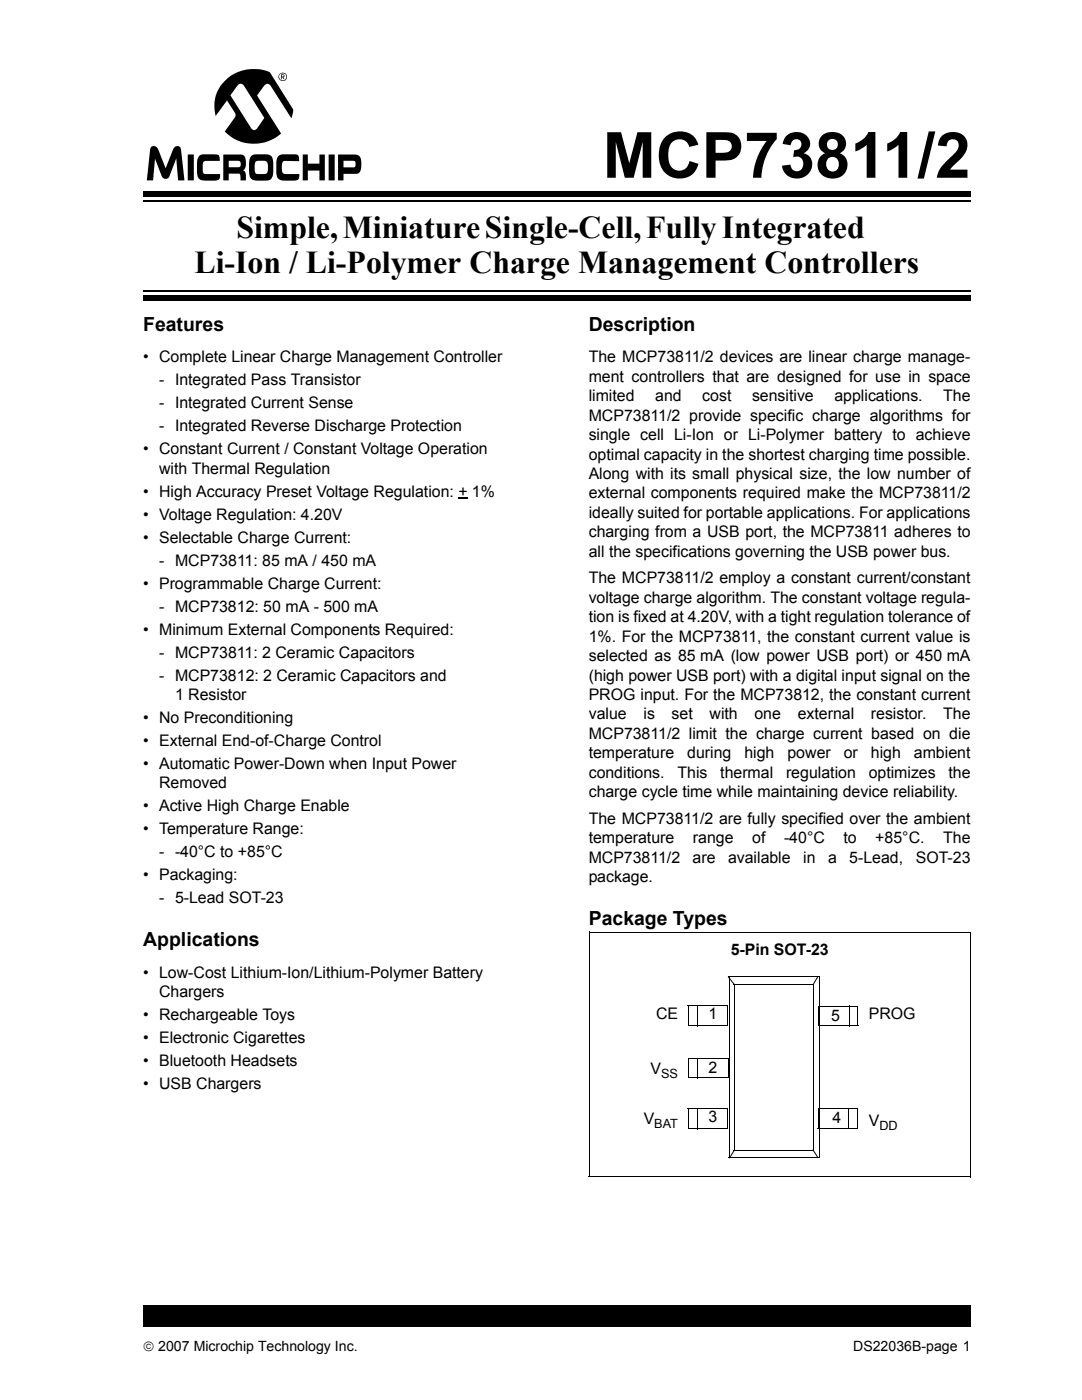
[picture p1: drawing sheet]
<svg xmlns="http://www.w3.org/2000/svg" width="216mm" height="279mm" viewBox="0 0 216 279" stroke-linecap="round" stroke-linejoin="round" font-family="sans-serif">
<defs><g id="words">
<text font-size="12.7" x="120.3" y="35.5">MCP73811/2</text>
<g font-size="6.3">
<text x="47.2" y="47.4">Simple, Miniature Single-Cell, Fully Integrated</text>
<text x="38.8" y="54.5">Li-Ion / Li-Polymer Charge Management Controllers</text>
</g>
<g font-size="3.9">
<text x="28.6" y="66.1">Features</text>
<text x="117.5" y="66.1">Description</text>
<text x="117.5" y="184.6">Package Types</text>
<text x="28.6" y="188.8">Applications</text>
</g>
<g font-size="3.2">
<text x="28.6" y="72.3">• Complete Linear Charge Management Controller</text>
<text x="31.7" y="76.9">- Integrated Pass Transistor</text>
<text x="117.5" y="72.3">The MCP73811/2 devices are linear charge manage-</text>
<text x="117.5" y="76.2">ment controllers that are designed for use in space</text>
<text x="31.7" y="81.5">- Integrated Current Sense</text>
<text x="117.5" y="80.1">limited</text>
<text x="117.5" y="84">MCP73811/2 provide specific charge algorithms for</text>
<text x="130.7" y="80.1">and</text>
<text x="140.1" y="80.1">cost</text>
<text x="150.1" y="80.1">sensitive</text>
<text x="166.5" y="80.1">applications.</text>
<text x="188.2" y="80.1">The</text>
<text x="31.7" y="86.1">- Integrated Reverse Discharge Protection</text>
<text x="117.5" y="87.8">single cell Li-Ion or Li-Polymer battery to achieve</text>
<text x="28.6" y="90.7">• Constant Current / Constant Voltage Operation</text>
<text x="31.7" y="94.6">with Thermal Regulation</text>
<text x="117.5" y="91.7">optimal capacity in the shortest charging time possible.</text>
<text x="117.5" y="95.6">Along with its small physical size, the low number of</text>
<text x="28.6" y="99.1">• High Accuracy Preset Voltage Regulation: + 1%</text>
<text x="117.5" y="99.5">external components required make the MCP73811/2</text>
<text x="28.6" y="103.7">• Voltage Regulation: 4.20V</text>
<text x="117.5" y="103.4">ideally suited for portable applications. For applications</text>
<text x="117.5" y="107.3">charging from a USB port, the MCP73811 adheres to</text>
<text x="28.6" y="108.3">• Selectable Charge Current:</text>
<text x="31.7" y="112.9">- MCP73811: 85 mA / 450 mA</text>
<text x="117.5" y="111.1">all the specifications governing the USB power bus.</text>
<text x="28.6" y="117.5">• Programmable Charge Current:</text>
<text x="117.5" y="116.4">The MCP73811/2 employ a constant current/constant</text>
<text x="31.7" y="122.1">- MCP73812: 50 mA - 500 mA</text>
<text x="117.5" y="120.3">voltage charge algorithm. The constant voltage regula-</text>
<text x="117.5" y="124.2">tion is fixed at 4.20V, with a tight regulation tolerance of</text>
<text x="28.6" y="126.6">• Minimum External Components Required:</text>
<text x="31.7" y="131.2">- MCP73811: 2 Ceramic Capacitors</text>
<text x="117.5" y="128.1">1%. For the MCP73811, the constant current value is</text>
<text x="117.5" y="131.9">selected as 85 mA (low power USB port) or 450 mA</text>
<text x="31.7" y="135.8">- MCP73812: 2 Ceramic Capacitors and</text>
<text x="117.5" y="135.8">(high power USB port) with a digital input signal on the</text>
<text x="34.9" y="139.7">1 Resistor</text>
<text x="117.5" y="139.7">PROG input. For the MCP73812, the constant current</text>
<text x="117.5" y="143.6">value</text>
<text x="128.4" y="143.6">is</text>
<text x="134" y="143.6">set</text>
<text x="141.6" y="143.6">with</text>
<text x="150.5" y="143.6">one</text>
<text x="159.2" y="143.6">external</text>
<text x="173.8" y="143.6">resistor.</text>
<text x="188.2" y="143.6">The</text>
<text x="28.6" y="144.3">• No Preconditioning</text>
<text x="28.6" y="148.9">• External End-of-Charge Control</text>
<text x="117.5" y="147.5">MCP73811/2 limit the charge current based on die</text>
<text x="28.6" y="153.5">• Automatic Power-Down when Input Power</text>
<text x="117.5" y="151.3">temperature</text>
<text x="117.5" y="155.2">conditions.</text>
<text x="135.2" y="155.2">This</text>
<text x="137.1" y="151.3">during</text>
<text x="143.7" y="155.2">thermal</text>
<text x="148.5" y="151.3">high</text>
<text x="156.8" y="155.2">regulation</text>
<text x="157.1" y="151.3">power</text>
<text x="168.4" y="151.3">or</text>
<text x="173.3" y="155.2">optimizes</text>
<text x="173.8" y="151.3">high</text>
<text x="182.4" y="151.3">ambient</text>
<text x="189.3" y="155.2">the</text>
<text x="28.6" y="161.9">• Active High Charge Enable</text>
<text x="31.7" y="157.3">Removed</text>
<text x="117.5" y="159.1">charge cycle time while maintaining device reliability.</text>
<text x="28.6" y="166.5">• Temperature Range:</text>
<text x="117.5" y="164.4">The MCP73811/2 are fully specified over the ambient</text>
<text x="31.7" y="171.1">- -40°C to +85°C</text>
<text x="117.5" y="168.3">temperature</text>
<text x="117.5" y="172.1">MCP73811/2</text>
<text x="138.2" y="172.1">are</text>
<text x="138.3" y="168.3">range</text>
<text x="145.3" y="172.1">available</text>
<text x="150.1" y="168.3">of</text>
<text x="156.4" y="168.3">-40°C</text>
<text x="160.3" y="172.1">in</text>
<text x="165.2" y="172.1">a</text>
<text x="168.3" y="168.3">to</text>
<text x="169.5" y="172.1">5-Lead,</text>
<text x="174.7" y="168.3">+85°C.</text>
<text x="182.7" y="172.1">SOT-23</text>
<text x="188.2" y="168.3">The</text>
<text x="28.6" y="175.7">• Packaging:</text>
<text x="117.5" y="176">package.</text>
<text x="31.7" y="180.3">- 5-Lead SOT-23</text>
<text x="145.8" y="190.7">5-Pin SOT-23</text>
<text x="28.6" y="195.1">• Low-Cost Lithium-Ion/Lithium-Polymer Battery</text>
<text x="28.6" y="203.6">• Rechargeable Toys</text>
<text x="31.7" y="199">Chargers</text>
<text x="130.9" y="203.4">CE</text>
<text x="141.4" y="203.4">1</text>
<text x="165.8" y="203.7">5</text>
<text x="173.4" y="203.4">PROG</text>
<text x="28.6" y="208.1">• Electronic Cigarettes</text>
<text x="28.6" y="212.7">• Bluetooth Headsets</text>
<text x="129.8" y="214.4">V</text>
<text x="141.4" y="214.1">2</text>
<text x="28.6" y="217.3">• USB Chargers</text>
<text x="128.5" y="224.3">V</text>
<text x="141.4" y="224">3</text>
<text x="166.1" y="224.2">4</text>
<text x="173.4" y="224.6">V</text>
</g>
<g font-size="2.8">
<text x="28.6" y="269.5">© 2007 Microchip Technology Inc.</text>
<text x="170.2" y="269.5">DS22036B-page 1</text>
</g>
<g font-size="2.5">
<text x="131.9" y="215.1">SS</text>
<text x="130.6" y="225.1">BAT</text>
<text x="175.5" y="225.4">DD</text>
</g>
</g></defs>
<g fill="#000">
<path d="M91.4 99.4h1.9v.2h-1.9zM28.6 260.6h165.1v4.2h-165.1z"/>
<path d="M55.6 15.3a.84 .84 0 0 1 1.6 0 .84 .84 0 0 1-1.6 0zM67.5 30.8h3.3a1.24 1.24 0 0 1 1.3 1.5v.7a1.27 1.27 0 0 1-1 1.7h-2.6v1.3h-1zM65.6 30.8h1.2v5.2h-1.2zM44.9 16.1a8.2 8.2 0 0 1 8.9-1.7l4.7 7.5-.4 1.7-4-6.4a.77 .77 0 0 0-.7-.5 .77 .77 0 0 0-.8 .5l-1.3 1.9 4.8 7.5a8.2 8.2 0 0 1-11.2-.4l2-2.8a.86 .86 0 0 0-.1-1l-1.5-2.4-2.3 3.2a7.1 7.1 0 0 1 1.9-7.1zM60.4 30.8h1v1.9h2.3v-1.9h1.1v5.2h-1.1v-2h-2.3v2h-1zM55.6 31.1l.8-.3h2.5a.8 .8 0 0 1 .8 1.1v.3l-2.8-.1a.76 .76 0 0 0-.7 1v.6a.8 .8 0 0 0 .7 1h2.8a.95 .95 0 0 1-.1 1 .95 .95 0 0 1-1 .3h-1.9a1.33 1.33 0 0 1-1.6-1.4l.1-2.5zM50.1 31.2l.5-.3 2.4-.1a1.43 1.43 0 0 1 1.5 1.8v1.6a1.44 1.44 0 0 1-1.3 1.8h-.2a4 4 0 0 1-2.8-.2l-.3-.5-.2-1.1v-1.9zM44.6 30.8h3.4a1.18 1.18 0 0 1 1.1 1.6v.5a1.14 1.14 0 0 1-.6 1.1l.5 .5 .1 1.5h-1.1l-.1-1.1-.2-.3h-2.1v1.4h-1zM39.7 31.2l.7-.4h2.5a.77 .77 0 0 1 .8 .2 .77 .77 0 0 1 .2 .9v.2l-3.2 .1-.3 .7v1.1l.1 .5 .4 .2h3a.97 .97 0 0 1-1.1 1.3h-1.9a1.47 1.47 0 0 1-1.6-1.8l.1-2.3zM37.5 30.8h1.2v5.2h-1.2zM30.2 29.3a.9 .9 0 0 1 1.4 .5l1.4 3.8 1.5-3.8a.81 .81 0 0 1 .9-.7 .81 .81 0 0 1 .7 .9l.7 6h-1.3l-.3-4.4-1.4 3.5a.82 .82 0 0 1-.8 .6 .82 .82 0 0 1-.7-.6l-1.4-3.4-.4 4.3h-1.2l.7-6.3zM55.7 15.3a.71 .71 0 0 0 1.4 0 .71 .71 0 0 0-1.4 0zM68.5 32.1v1.3h2.1a.77 .77 0 0 0-.1-1.3zM47.5 17l-1.5 2 4 6.4a.72 .72 0 0 0 .6 .6 .72 .72 0 0 0 .8-.5l1.3-2-4.1-6.5-.6-.3zM51.1 32.2l-.3 .7v1.3l.2 .4 1.8 .1a.79 .79 0 0 0 .7-1v-.6a.82 .82 0 0 0-.8-1zM45.6 32.1v1.3h2a.68 .68 0 0 0 .4-.7 .68 .68 0 0 0-.5-.6zM56.1 14.8h.3a.29 .29 0 0 1 .4 .3 .29 .29 0 0 1-.3 .3l.3 .4h-.2l-.2-.4h-.2v.4h-.1zM56.2 15v.3l.4-.1v-.2z"/>
</g>
<path d="M137.4 211.2h7.9v3.9h-7.9z" fill="#fff"/>
<path d="M137.3 211.2h8.1M137.4 215.1h8M137.4 211.2v4M139.1 211.1v4.1M145.3 211.1v4" fill="none" stroke="#000" stroke-width=".2"/>
<path d="M139 215.2l.2 .1z" fill="#000"/>
<path d="M163.3 200.8h7.9v3.9h-7.9z" fill="#fff"/>
<path d="M163.2 204.7h8.1M163.2 200.8h8M163.3 200.8v3.9M169.4 200.7v4.1M171.2 200.7v4" fill="none" stroke="#000" stroke-width=".2"/>
<path d="M169.3 200.6l.2 .1z" fill="#000"/>
<path d="M163.3 221.3h7.8v3.9h-7.8z" fill="#fff"/>
<path d="M163.2 225.2h8M163.2 221.3h7.9M163.3 221.3v4M169.3 221.2v4.1M171.1 221.2v4" fill="none" stroke="#000" stroke-width=".2"/>
<path d="M169.2 221.1l.2 .1z" fill="#000"/>
<path d="M137.3 221.3h7.9v3.9h-7.9z" fill="#fff"/>
<path d="M137.2 221.3h8.1M137.3 225.2h8M137.3 221.3v4M139.1 221.2v4.1M145.2 221.2v4" fill="none" stroke="#000" stroke-width=".2"/>
<path d="M139 225.3l.2 .1z" fill="#000"/>
<path d="M137.3 200.7h7.9v3.9h-7.9z" fill="#fff"/>
<g fill="none" stroke="#000" stroke-width=".2">
<path d="M117.6 186h76.1M117.6 185.9v49M145.4 194.9h18M145.5 194.9v36.3M146.4 196.4h15.9M146.5 196.4v33.3M162.3 196.3v33.3M163.4 194.8v36.3M193.6 186v48.9M137.2 200.7h8.1M137.3 204.6h8M137.3 200.7v4"/>
<path d="M139.1 200.6v4.1M145.2 200.6v4M117.5 234.9h76.1M145.4 231.1h18.1M146.4 229.6h16"/>
</g>
<g fill="#000">
<path d="M145.2 195l.2-.1zM146.4 196.5l.2-.1zM145.3 195.1l.1-.2 1.2 1.4-.2 .2zM162.2 196.4l.1 .2zM163.1 194.8l.2 .1-.9 1.6-.2-.1zM163.2 194.8l.1 .1zM139 204.7l.2 .1zM145.5 231l.1 .2zM146.4 229.6l.2 .1-.9 1.4-.2-.1zM146.4 229.5l.2 .2zM162.1 229.5l.2-.1zM163.1 231h.2z"/>
<path d="M162.1 229.6l.2-.2 1 1.5-.2 .1z"/>
</g>
<path d="M28.6 37.7h165.1v5.5h-165.1z" fill="#fff"/>
<path d="M28.6 40.1h165.1" fill="none" stroke="#000" stroke-width=".36"/>
<path d="M28.6 38.1h165.1v1.1h-165.1z" fill="#000"/>
<path d="M28.6 56.6h165.1v5.6h-165.1z" fill="#fff"/>
<path d="M28.6 58.1h165.1" fill="none" stroke="#000" stroke-width=".36"/>
<path d="M28.6 59h165.1v1.1h-165.1z" fill="#000"/>
<use href="#words"/>
</svg>
